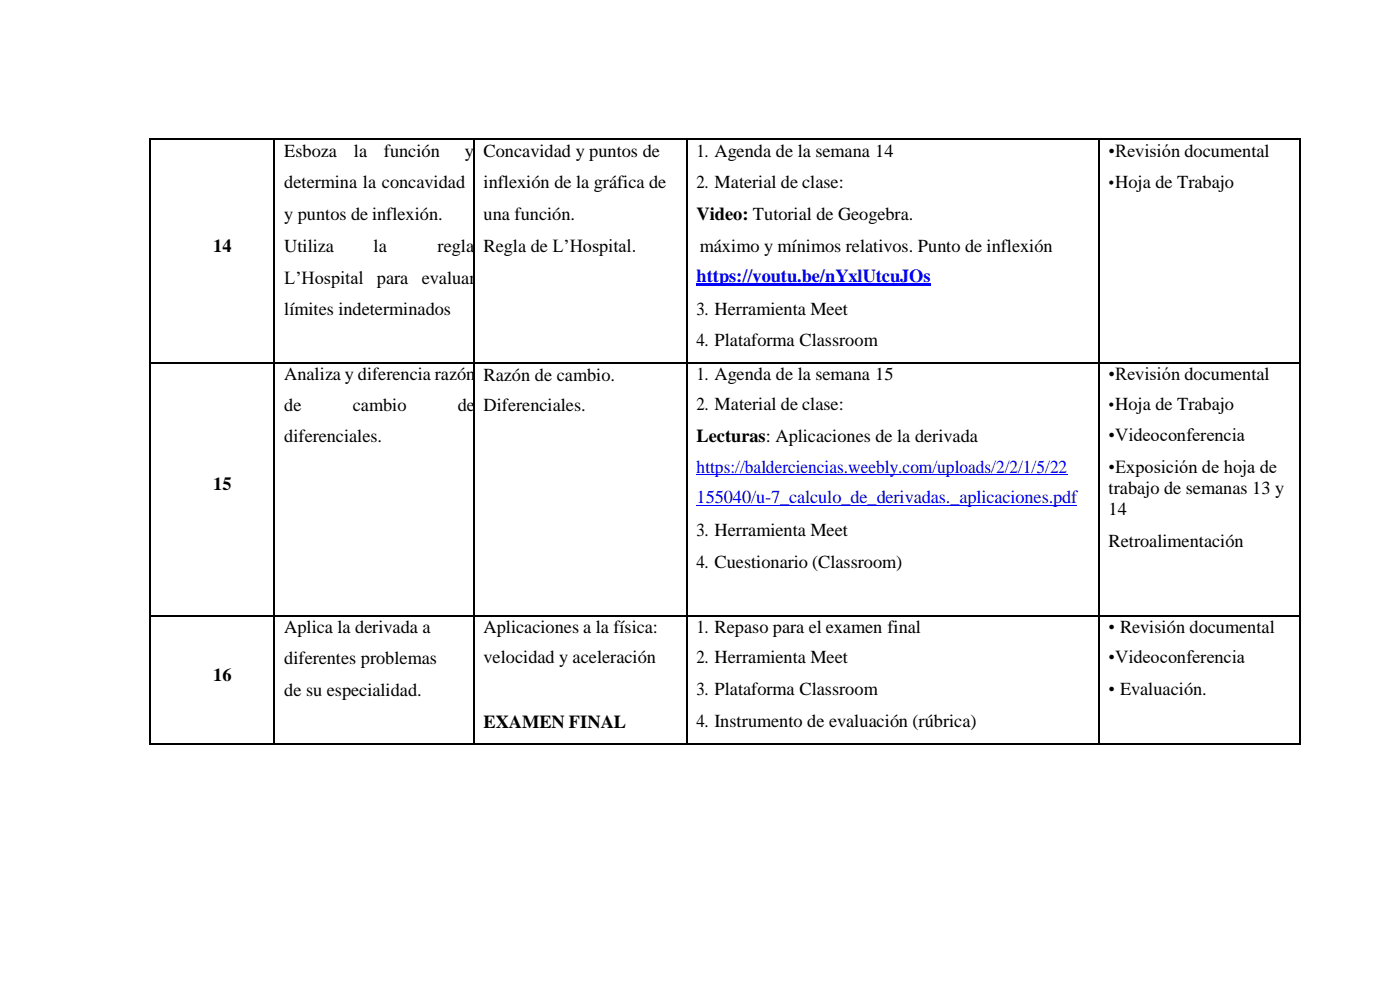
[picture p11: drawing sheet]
<svg xmlns="http://www.w3.org/2000/svg" width="297mm" height="210mm" viewBox="0 0 297 210" stroke-linecap="round" stroke-linejoin="round" font-family="sans-serif">
<defs><g id="words">
<g font-size="3.9">
<text x="60.3" y="33.3">Esboza</text>
<text x="75.1" y="33.3">la</text>
<text x="81.5" y="33.3">función</text>
<text x="98.7" y="33.3">y</text>
<text x="102.7" y="33.3">Concavidad y puntos de</text>
<text x="147.9" y="33.2">1. Agenda de la semana 14</text>
<text x="235.4" y="33.2">•Revisión documental</text>
<text x="60.3" y="40">determina la concavidad</text>
<text x="102.7" y="40">inflexión de la gráfica de</text>
<text x="147.9" y="40">2. Material de clase:</text>
<text x="60.3" y="46.7">y puntos de inflexión.</text>
<text x="102.7" y="46.7">una función.</text>
<text x="147.9" y="46.7">Video: Tutorial de Geogebra.</text>
<text x="45.3" y="53.6">14</text>
<text x="60.3" y="53.5">Utiliza</text>
<text x="79.3" y="53.5">la</text>
<text x="92.9" y="53.5">regla</text>
<text x="102.7" y="53.4">Regla de L’Hospital.</text>
<text x="148.6" y="53.4">máximo y mínimos relativos. Punto de inflexión</text>
<text x="60.3" y="60.2">L’Hospital</text>
<text x="80" y="60.2">para</text>
<text x="89.5" y="60.2">evaluar</text>
<text x="60.3" y="66.9">límites indeterminados</text>
<text x="147.9" y="66.8">3. Herramienta Meet</text>
<text x="147.9" y="73.5">4. Plataforma Classroom</text>
<text x="60.3" y="80.7">Analiza y diferencia razón</text>
<text x="102.7" y="80.7">Razón de cambio.</text>
<text x="147.9" y="80.6">1. Agenda de la semana 15</text>
<text x="235.4" y="80.6">•Revisión documental</text>
<text x="60.3" y="87.3">de</text>
<text x="74.9" y="87.3">cambio</text>
<text x="97.2" y="87.3">de</text>
<text x="102.7" y="87.2">Diferenciales.</text>
<text x="147.9" y="87">2. Material de clase:</text>
<text x="60.3" y="93.9">diferenciales.</text>
<text x="147.9" y="93.7">Lecturas: Aplicaciones de la derivada</text>
<text x="235.4" y="93.7">•Videoconferencia</text>
<text x="235.4" y="100.4">•Exposición de hoja de</text>
<text x="45.3" y="104">15</text>
<text x="235.4" y="104.9">trabajo de semanas 13 y</text>
<text x="147.9" y="113.8">3. Herramienta Meet</text>
<text x="235.4" y="109.4">14</text>
<text x="235.4" y="116.1">Retroalimentación</text>
<text x="147.9" y="120.4">4. Cuestionario (Classroom)</text>
<text x="60.3" y="134.3">Aplica la derivada a</text>
<text x="102.7" y="134.3">Aplicaciones a la física:</text>
<text x="147.9" y="134.3">1. Repaso para el examen final</text>
<text x="235.4" y="134.3">• Revisión documental</text>
<text x="60.3" y="140.8">diferentes problemas</text>
<text x="102.7" y="140.8">velocidad y aceleración</text>
<text x="147.9" y="140.8">2. Herramienta Meet</text>
<text x="235.4" y="140.8">•Videoconferencia</text>
<text x="45.3" y="144.4">16</text>
<text x="60.3" y="147.6">de su especialidad.</text>
<text x="147.9" y="147.5">3. Plataforma Classroom</text>
<text x="235.4" y="147.5">• Evaluación.</text>
<text x="102.7" y="154.4">EXAMEN FINAL</text>
<text x="147.9" y="154.3">4. Instrumento de evaluación (rúbrica)</text>
</g>
<g font-size="3.9" fill="#00f">
<text x="147.9" y="59.9">https://youtu.be/nYxlUtcuJOs</text>
<text x="147.9" y="100.3">https://balderciencias.weebly.com/uploads/2/2/1/5/22</text>
<text x="147.9" y="106.7">155040/u-7_calculo_de_derivadas._aplicaciones.pdf</text>
</g>
<g font-size="3.5">
<text x="235.4" y="40">•Hoja de Trabajo</text>
<text x="235.4" y="87">•Hoja de Trabajo</text>
</g>
</g></defs>
<path d="M147.9 60h49.7v.6h-49.7z" fill-rule="evenodd" fill="#00f"/>
<g fill="#000">
<path d="M31.7 29.4h.3v.3h-.3z" fill-rule="evenodd"/>
<path d="M31.7 29.4h.3v.3h-.3z" fill-rule="evenodd"/>
<path d="M58.1 29.4h.3v.3h-.3z" fill-rule="evenodd"/>
<path d="M100.4 29.4h.4v.3h-.4z" fill-rule="evenodd"/>
<path d="M145.7 29.4h.3v.3h-.3z" fill-rule="evenodd"/>
<path d="M233.2 29.4h.3v.3h-.3z" fill-rule="evenodd"/>
<path d="M275.9 29.4h.4v.3h-.4z" fill-rule="evenodd"/>
<path d="M275.9 29.4h.4v.3h-.4z" fill-rule="evenodd"/>
<path d="M31.7 76.8h.3v.3h-.3z" fill-rule="evenodd"/>
<path d="M58.1 76.8h.3v.3h-.3z" fill-rule="evenodd"/>
<path d="M100.4 76.8h.4v.3h-.4z" fill-rule="evenodd"/>
<path d="M145.7 76.8h.3v.3h-.3z" fill-rule="evenodd"/>
<path d="M233.2 76.8h.3v.3h-.3z" fill-rule="evenodd"/>
<path d="M275.9 76.8h.4v.3h-.4z" fill-rule="evenodd"/>
<path d="M31.7 130.6h.3v.3h-.3z" fill-rule="evenodd"/>
<path d="M58.1 130.6h.3v.3h-.3z" fill-rule="evenodd"/>
<path d="M100.4 130.6h.4v.3h-.4z" fill-rule="evenodd"/>
<path d="M145.7 130.6h.3v.3h-.3z" fill-rule="evenodd"/>
<path d="M233.2 130.6h.3v.3h-.3z" fill-rule="evenodd"/>
<path d="M275.9 130.6h.4v.3h-.4z" fill-rule="evenodd"/>
<path d="M31.7 157.6h.3v.4h-.3z" fill-rule="evenodd"/>
<path d="M31.7 157.6h.3v.4h-.3z" fill-rule="evenodd"/>
<path d="M58.1 157.6h.3v.4h-.3z" fill-rule="evenodd"/>
<path d="M100.4 157.6h.4v.4h-.4z" fill-rule="evenodd"/>
<path d="M145.7 157.6h.3v.4h-.3z" fill-rule="evenodd"/>
<path d="M233.2 157.6h.3v.4h-.3z" fill-rule="evenodd"/>
<path d="M275.9 157.6h.4v.4h-.4z" fill-rule="evenodd"/>
<path d="M275.9 157.6h.4v.4h-.4z" fill-rule="evenodd"/>
</g>
<g fill="none" stroke="#000" stroke-width=".34">
<path d="M31.8 29.7v47.1M32 29.6h26.1M58.3 29.7v47.1M58.4 29.6h42M100.6 29.7v47.1M100.8 29.6h44.9M145.9 29.7v47.1M146 29.6h87.2M233.4 29.7v47.1M233.5 29.6h42.4M276.1 29.7v47.1M31.8 77.1v53.5"/>
<path d="M32 77h26.1M58.3 77.1v53.5M58.4 77h42M100.6 77.1v53.5M100.8 77h44.9M145.9 77.1v53.5M146 77h87.2M233.4 77.1v53.5M233.5 77h42.4M276.1 77.1v53.5M31.8 130.9v26.7M32 130.8h26.1"/>
<path d="M58.3 130.9v26.7M58.4 130.8h42M100.6 130.9v26.7M100.8 130.8h44.9M145.9 130.9v26.7M146 130.8h87.2M233.4 130.9v26.7M233.5 130.8h42.4M276.1 130.9v26.7M32 157.8h26.1M58.4 157.8h42M100.8 157.8h44.9"/>
<path d="M146 157.8h87.2M233.5 157.8h42.4"/>
</g>
<path d="M147.9 100.8h78.8M147.9 107.3h80.8" fill="none" stroke="#00f" stroke-width=".21"/>
<use href="#words"/>
</svg>
